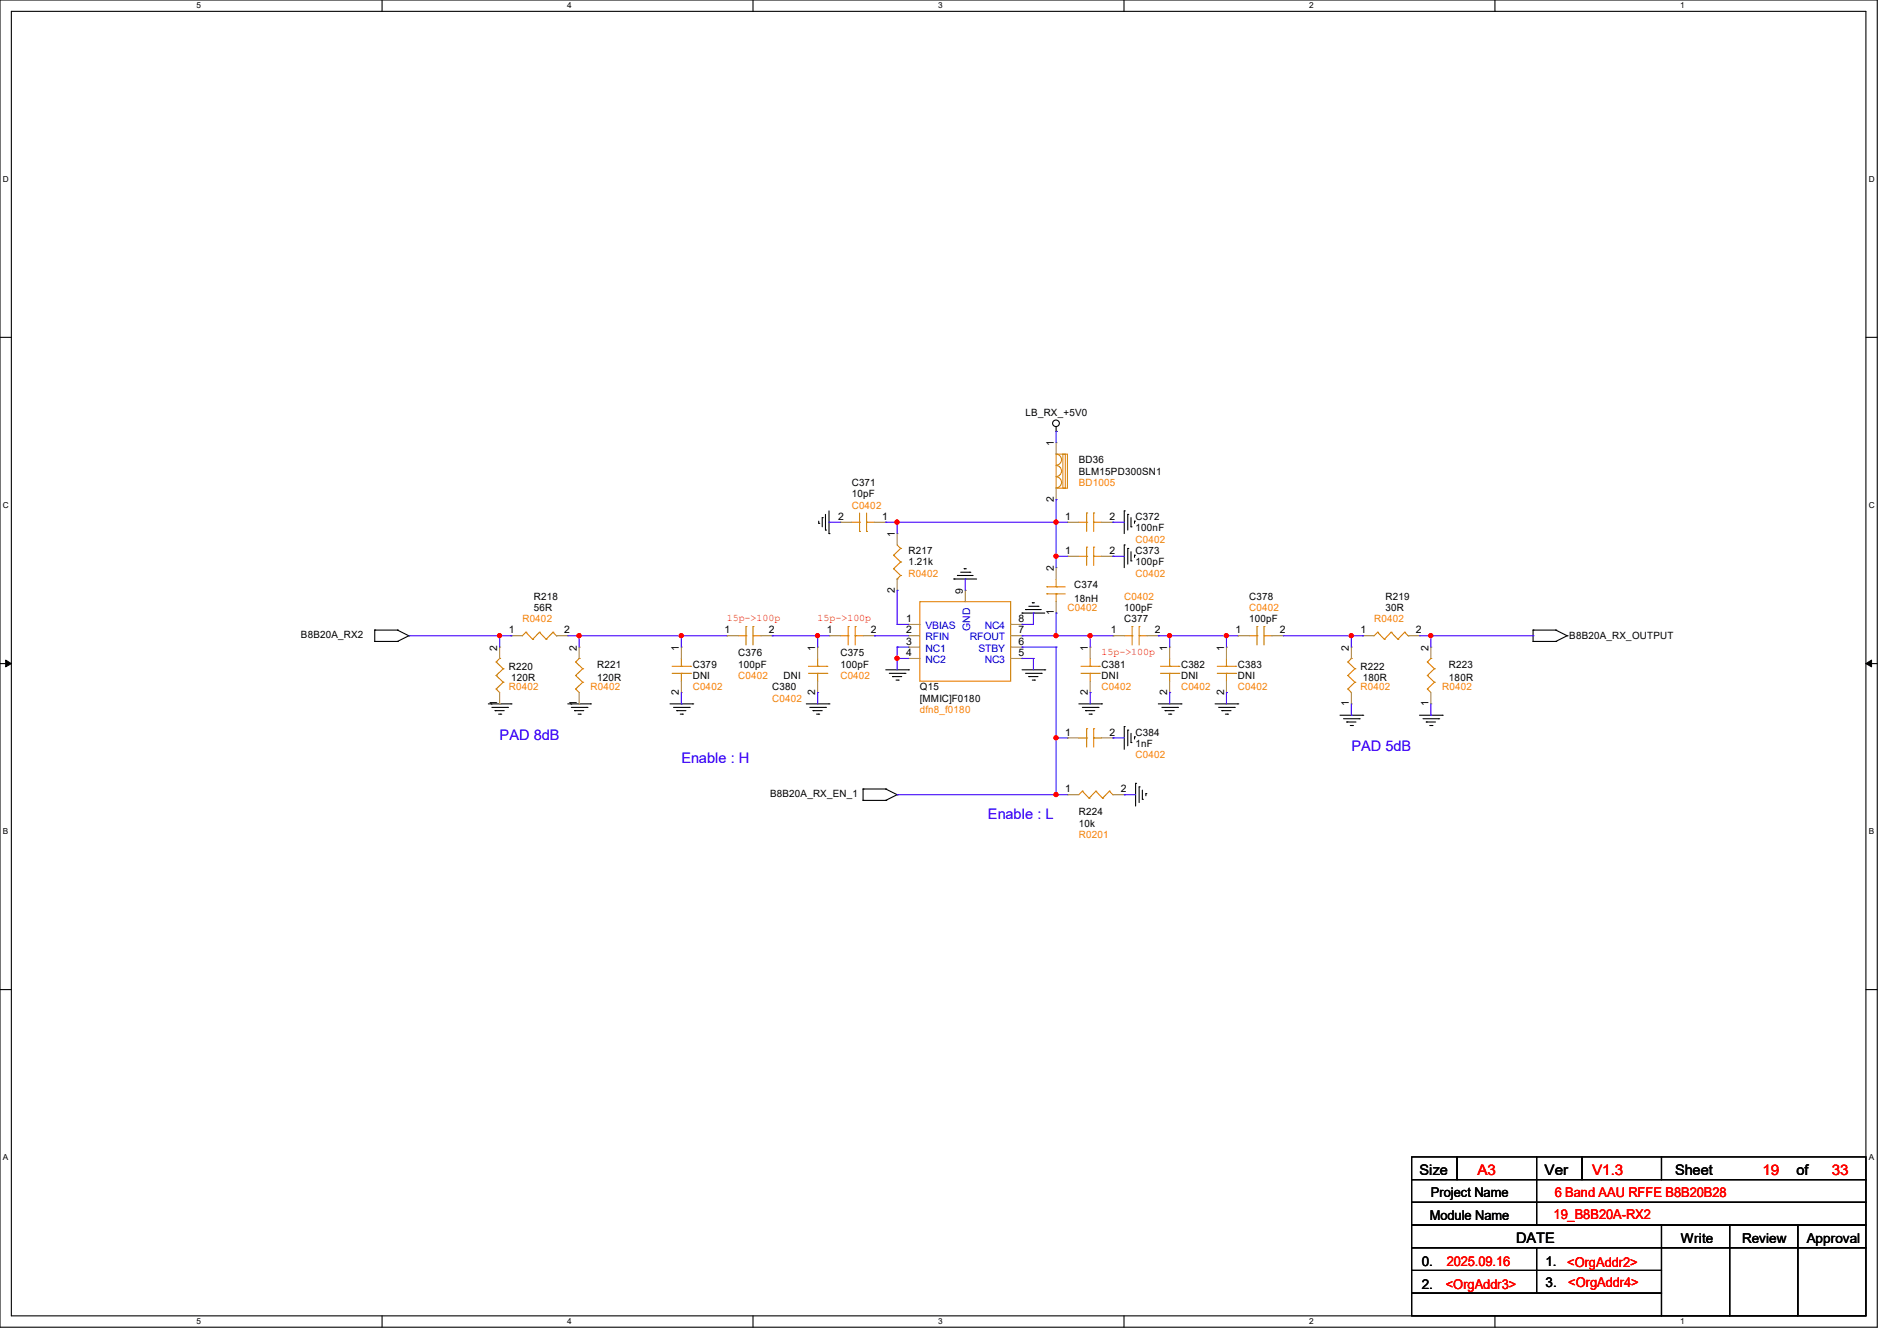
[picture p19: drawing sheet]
<svg xmlns="http://www.w3.org/2000/svg" width="297mm" height="210mm" viewBox="0 0 297 210" stroke-linecap="round" stroke-linejoin="round" font-family="sans-serif">
<defs><g id="words">
<g font-size="2.3" fill="#00f">
<text x="78.2" y="115.9">PAD 8dB</text>
<text x="106.7" y="119.4">Enable : H</text>
<text x="211.6" y="117.6">PAD 5dB</text>
<text x="154.7" y="128.3">Enable : L</text>
</g>
<g font-size="2.3">
<text x="222.2" y="184">Size</text>
<text x="241.8" y="184">Ver</text>
<text x="262.3" y="184">Sheet</text>
<text x="281.3" y="184">of</text>
<text x="237.4" y="194.6">DATE</text>
</g>
<g font-size="2.3" fill="#f00">
<text x="231.3" y="184">A3</text>
<text x="249.3" y="184">V1.3</text>
<text x="275.9" y="184">19</text>
<text x="286.8" y="184">33</text>
</g>
<g font-size="2.1">
<text x="223.9" y="191.1">Module Name</text>
<text x="224" y="187.4">Project Name</text>
<text x="263.1" y="194.7">Write</text>
<text x="272.7" y="194.7">Review</text>
<text x="282.9" y="194.7">Approval</text>
<text x="222.6" y="198.2">0.</text>
<text x="222.6" y="201.8">2.</text>
<text x="242" y="198.2">1.</text>
<text x="242" y="201.6">3.</text>
</g>
<g font-size="2.1" fill="#f00">
<text x="243.2" y="191">19_B8B20A-RX2</text>
<text x="243.4" y="187.4">6 Band AAU RFFE B8B20B28</text>
<text x="226.4" y="201.8">&lt;OrgAddr3&gt;</text>
<text x="226.5" y="198.2">2025.09.16</text>
<text x="245.4" y="198.4">&lt;OrgAddr2&gt;</text>
<text x="245.5" y="201.6">&lt;OrgAddr4&gt;</text>
</g>
<g font-size="1.6">
<text x="160.6" y="65.1">LB_RX_+5V0</text>
<text x="165" y="69.9" transform="rotate(-90 165 69.9)">1</text>
<text x="133.3" y="76.1">C371</text>
<text x="133.3" y="77.9">10pF</text>
<text x="168.9" y="72.6">BD36</text>
<text x="168.9" y="74.3">BLM15PD300SN1</text>
<text x="131.2" y="81.4">2</text>
<text x="138.1" y="81.4">1</text>
<text x="165" y="78.6" transform="rotate(-90 165 78.6)">2</text>
<text x="166.8" y="81.4">1</text>
<text x="173.7" y="81.4">2</text>
<text x="177.8" y="81.4">C372</text>
<text x="177.8" y="83.2">100nF</text>
<text x="140.1" y="84.1" transform="rotate(-90 140.1 84.1)">1</text>
<text x="142.2" y="86.8">R217</text>
<text x="142.2" y="88.6">1.21k</text>
<text x="165" y="89.4" transform="rotate(-90 165 89.4)">2</text>
<text x="166.8" y="86.7">1</text>
<text x="173.7" y="86.7">2</text>
<text x="177.8" y="86.8">C373</text>
<text x="177.8" y="88.6">100pF</text>
<text x="83.6" y="93.9">R218</text>
<text x="83.6" y="95.7">56R</text>
<text x="140.1" y="92.8" transform="rotate(-90 140.1 92.8)">2</text>
<text x="150.8" y="93" transform="rotate(-90 150.8 93)">9</text>
<text x="168.2" y="92.1">C374</text>
<text x="168.2" y="94.2">18nH</text>
<text x="176" y="95.7">100pF</text>
<text x="195.6" y="93.9">C378</text>
<text x="216.9" y="93.9">R219</text>
<text x="216.9" y="95.7">30R</text>
<text x="47.1" y="99.9">B8B20A_RX2</text>
<text x="77.9" y="101.9" transform="rotate(-90 77.9 101.9)">2</text>
<text x="79.7" y="99.2">1</text>
<text x="88.3" y="99.2">2</text>
<text x="90.3" y="101.9" transform="rotate(-90 90.3 101.9)">2</text>
<text x="106.3" y="101.9" transform="rotate(-90 106.3 101.9)">1</text>
<text x="113.5" y="99.2">1</text>
<text x="120.4" y="99.2">2</text>
<text x="127.6" y="101.9" transform="rotate(-90 127.6 101.9)">1</text>
<text x="129.5" y="99.2">1</text>
<text x="136.4" y="99.2">2</text>
<text x="141.9" y="97.4">1</text>
<text x="141.9" y="99.2">2</text>
<text x="141.9" y="101">3</text>
<text x="159.5" y="101">6</text>
<text x="159.5" y="99.2">7</text>
<text x="159.5" y="97.4">8</text>
<text x="165" y="96.3" transform="rotate(-90 165 96.3)">1</text>
<text x="170.3" y="101.9" transform="rotate(-90 170.3 101.9)">1</text>
<text x="173.9" y="99.2">1</text>
<text x="176" y="97.4">C377</text>
<text x="180.8" y="99.2">2</text>
<text x="182.8" y="101.9" transform="rotate(-90 182.8 101.9)">1</text>
<text x="191.6" y="101.9" transform="rotate(-90 191.6 101.9)">1</text>
<text x="193.5" y="99.2">1</text>
<text x="195.6" y="97.4">100pF</text>
<text x="200.4" y="99.2">2</text>
<text x="211.2" y="101.9" transform="rotate(-90 211.2 101.9)">2</text>
<text x="213" y="99.2">1</text>
<text x="221.7" y="99.2">2</text>
<text x="223.7" y="101.9" transform="rotate(-90 223.7 101.9)">2</text>
<text x="245.7" y="100.1">B8B20A_RX_OUTPUT</text>
<text x="79.7" y="104.9">R220</text>
<text x="80" y="106.7">120R</text>
<text x="93.5" y="104.6">R221</text>
<text x="93.5" y="106.7">120R</text>
<text x="108.5" y="104.6">C379</text>
<text x="108.5" y="106.3">DNI</text>
<text x="115.6" y="102.8">C376</text>
<text x="115.6" y="104.6">100pF</text>
<text x="122.7" y="106.3">DNI</text>
<text x="131.6" y="102.8">C375</text>
<text x="131.6" y="104.6">100pF</text>
<text x="141.9" y="102.7">4</text>
<text x="159.5" y="102.7">5</text>
<text x="172.5" y="104.6">C381</text>
<text x="172.5" y="106.3">DNI</text>
<text x="184.9" y="104.6">C382</text>
<text x="184.9" y="106.3">DNI</text>
<text x="193.8" y="104.6">C383</text>
<text x="193.8" y="106.3">DNI</text>
<text x="213" y="104.9">R222</text>
<text x="213.4" y="106.7">180R</text>
<text x="226.9" y="104.6">R223</text>
<text x="226.9" y="106.7">180R</text>
<text x="77.9" y="110.6" transform="rotate(-90 77.9 110.6)">1</text>
<text x="90.3" y="110.6" transform="rotate(-90 90.3 110.6)">1</text>
<text x="106.3" y="108.8" transform="rotate(-90 106.3 108.8)">2</text>
<text x="120.9" y="108.1">C380</text>
<text x="127.6" y="108.8" transform="rotate(-90 127.6 108.8)">2</text>
<text x="144" y="108.1">Q15</text>
<text x="144" y="109.9">[MMIC]F0180</text>
<text x="170.3" y="108.8" transform="rotate(-90 170.3 108.8)">2</text>
<text x="182.8" y="108.8" transform="rotate(-90 182.8 108.8)">2</text>
<text x="191.6" y="108.8" transform="rotate(-90 191.6 108.8)">2</text>
<text x="211.2" y="110.6" transform="rotate(-90 211.2 110.6)">1</text>
<text x="223.7" y="110.6" transform="rotate(-90 223.7 110.6)">1</text>
<text x="166.8" y="115.2">1</text>
<text x="173.7" y="115.2">2</text>
<text x="177.8" y="115.2">C384</text>
<text x="177.8" y="117">1nF</text>
<text x="120.6" y="124.8">B8B20A_RX_EN_1</text>
<text x="166.8" y="124.1">1</text>
<text x="175.5" y="124.1">2</text>
<text x="168.9" y="127.7">R224</text>
<text x="168.9" y="129.5">10k</text>
</g>
<g font-size="1.6" fill="#ff8000">
<text x="168.9" y="76.1">BD1005</text>
<text x="133.3" y="79.7">C0402</text>
<text x="177.8" y="85">C0402</text>
<text x="142.2" y="90.3">R0402</text>
<text x="167.1" y="95.7">C0402</text>
<text x="176" y="93.9">C0402</text>
<text x="177.8" y="90.3">C0402</text>
<text x="195.6" y="95.7">C0402</text>
<text x="81.8" y="97.4">R0402</text>
<text x="215.1" y="97.4">R0402</text>
<text x="115.6" y="106.3">C0402</text>
<text x="131.6" y="106.3">C0402</text>
<text x="79.7" y="108.1">R0402</text>
<text x="92.5" y="108.1">R0402</text>
<text x="108.5" y="108.1">C0402</text>
<text x="120.9" y="109.9">C0402</text>
<text x="144" y="111.7">dfn8_f0180</text>
<text x="172.5" y="108.1">C0402</text>
<text x="184.9" y="108.1">C0402</text>
<text x="193.8" y="108.1">C0402</text>
<text x="213" y="108.1">R0402</text>
<text x="225.8" y="108.1">R0402</text>
<text x="177.8" y="118.8">C0402</text>
<text x="168.9" y="131.2">R0201</text>
</g>
<g font-size="1.6" fill="#f00">
<text x="113.8" y="97.2">15p-&gt;100p</text>
<text x="128" y="97.2">15p-&gt;100p</text>
<text x="172.5" y="102.6">15p-&gt;100p</text>
</g>
<g font-size="1.6" fill="#00c">
<text x="144.9" y="98.5">VBIAS</text>
<text x="144.9" y="100.3">RFIN</text>
<text x="151.8" y="100.3">RFOUT</text>
<text x="151.9" y="98.8" transform="rotate(-90 151.9 98.8)">GND</text>
<text x="154.2" y="98.5">NC4</text>
<text x="144.9" y="102.1">NC1</text>
<text x="144.9" y="103.8">NC2</text>
<text x="153.2" y="102.1">STBY</text>
<text x="154.2" y="103.8">NC3</text>
</g>
<g font-size="1.3">
<text x="30.8" y="1.3">5</text>
<text x="88.8" y="1.3">4</text>
<text x="146.9" y="1.3">3</text>
<text x="205" y="1.3">2</text>
<text x="263.1" y="1.3">1</text>
<text x=".5" y="28.4">D</text>
<text x="292.6" y="28.4">D</text>
<text x=".5" y="79.5">C</text>
<text x="292.6" y="79.5">C</text>
<text x=".5" y="130.6">B</text>
<text x="292.6" y="130.6">B</text>
<text x=".5" y="181.7">A</text>
<text x="292.6" y="181.7">A</text>
<text x="30.8" y="207.4">5</text>
<text x="88.8" y="207.4">4</text>
<text x="146.9" y="207.4">3</text>
<text x="205" y="207.4">2</text>
<text x="263.1" y="207.4">1</text>
</g>
</g></defs>
<path d="M0 0h293.9v207.9h-293.9zM1.8 1.8h290.3v204.3h-290.3z" fill="none" stroke="#000" stroke-width=".17"/>
<g fill="#fff">
<path d="M30.8 .2h.7v1.4h-.7z"/>
<path d="M30.8 206.2h.7v1.4h-.7z"/>
</g>
<path d="M59.8 0v1.8M59.8 206.1v1.8" fill="none" stroke="#000" stroke-width=".17"/>
<g fill="#fff">
<path d="M88.8 .2h.7v1.4h-.7z"/>
<path d="M88.8 206.2h.7v1.4h-.7z"/>
</g>
<path d="M117.9 0v1.8M117.9 206.1v1.8" fill="none" stroke="#000" stroke-width=".17"/>
<g fill="#fff">
<path d="M146.9 .2h.7v1.4h-.7z"/>
<path d="M146.9 206.2h.7v1.4h-.7z"/>
</g>
<path d="M176 0v1.8M176 206.1v1.8" fill="none" stroke="#000" stroke-width=".17"/>
<g fill="#fff">
<path d="M205 .2h.7v1.4h-.7z"/>
<path d="M205 206.2h.7v1.4h-.7z"/>
</g>
<path d="M234.1 0v1.8M234.1 206.1v1.8" fill="none" stroke="#000" stroke-width=".17"/>
<g fill="#fff">
<path d="M263.1 .2h.6v1.4h-.6z"/>
<path d="M263.1 206.2h.6v1.4h-.6z"/>
<path d="M.5 27.3h.9v1.4h-.9z"/>
<path d="M292.6 27.3h.9v1.4h-.9z"/>
<path d="M.5 78.4h.9v1.4h-.9z"/>
<path d="M292.6 78.4h.9v1.4h-.9z"/>
</g>
<path d="M0 52.8h1.8M292.1 52.8h1.8" fill="none" stroke="#000" stroke-width=".17"/>
<g fill="#fff">
<path d="M.5 129.5h.8v1.4h-.8z"/>
<path d="M292.6 129.5h.8v1.4h-.8z"/>
</g>
<path d="M0 103.9h1.8M292.1 103.9h1.8" fill="none" stroke="#000" stroke-width=".17"/>
<path d="M.9 103.4l.9 .5-.9 .5zM292.1 103.9l.9-.5v1z" fill="#000" stroke="#000" stroke-width=".16"/>
<g fill="#fff">
<path d="M.5 180.5h.8v1.4h-.8z"/>
<path d="M292.6 180.5h.8v1.4h-.8z"/>
</g>
<g fill="none" stroke="#000" stroke-width=".17">
<path d="M165.4 67.6h.1M165.4 66.8v.8M58.7 98.7h.1M58.7 98.7h3.5M58.7 98.7v1.8M62.2 98.7h.1M62.2 98.7l1.8 .9M64 99.6h.1M64 99.6l-1.8 .9M128.2 82h.1M128.2 81.6v.4M128.7 81.1h.1"/>
<path d="M128.7 81.1v1.4M129.2 83h.1M129.2 80.6v2.4M129.8 83.6h.1M129.8 80v3.6M149.4 90.7h.1M149.4 90.7h3.5M149.9 90.1h.1M149.9 90.1h2.5M150.4 89.6h1.4M151 89.1h.1M151 89.1h.3"/>
<path d="M151.8 89.6h.1M160 96h.1M160 96h3.6M160.6 95.5h.1M160.6 95.5h2.4M161.1 95h1.4M161.6 94.4h.1M161.6 94.4h.4M162.5 95h.1M176 85.3h.1M176 80h.1M176 80v3.6"/>
<path d="M176 85.3v3.6M176.6 85.9h.1M176.6 80.6h.1M176.6 80.6v2.4M176.6 85.9v2.4M177.1 87.8h.1M177.1 82.5h.1M177.1 81.1v1.4M177.1 86.4v1.4M177.6 87h.1M177.6 81.6h.1M177.6 81.6v.4"/>
<path d="M177.6 87v.3M240 98.7h.1M240 98.7h3.6M240 98.7v1.8M243.6 98.7h.1M243.6 98.7l1.8 .9M245.4 99.6h.1M245.4 99.6l-1.8 .9M58.7 100.5h.1M58.7 100.5h3.5M62.2 100.5h.1M76.5 110.2h3.5"/>
<path d="M77 110.8h2.5M77.5 111.3h.1M77.5 111.3h1.5M78.1 111.8h.3M78.4 111.8h.1M79.5 110.8h.1M80 110.2h.1M88.9 110.2h3.6M89.5 110.8h2.4M90 111.3h.1M90 111.3h1.4M90.5 111.8h.3"/>
<path d="M90.8 111.8h.1M91.9 110.8h.1M92.5 110.2h.1M104.9 110.2h3.6M105.5 110.8h2.4M106 111.3h.1M106 111.3h1.4M106.5 111.8h.3M106.8 111.8h.1M107.9 110.8h.1M108.5 110.2h.1M126.2 110.2h3.6"/>
<path d="M126.8 110.8h2.4M127.3 111.3h.1M127.3 111.3h1.4M127.8 111.8h.4M128.2 111.8h.1M129.2 110.8h.1M129.8 110.2h.1M138.7 104.9h3.5M139.2 105.5h2.5M139.7 106h.1M139.7 106h1.5M140.3 106.5h.3"/>
<path d="M140.6 106.5h.1M141.7 105.5h.1M142.2 104.9h.1M160 104.9h3.6M160.6 105.5h2.4M161.1 106h.1M161.1 106h1.4M161.6 106.5h.4M162 106.5h.1M163 105.5h.1M163.6 104.9h.1M168.9 110.2h3.6"/>
<path d="M169.5 110.8h2.4M170 111.3h.1M170 111.3h1.4M170.5 111.8h.4M170.9 111.8h.1M171.9 110.8h.1M172.5 110.2h.1M176 113.8h.1M176 113.8v3.5M176.6 114.3h.1M176.6 114.3v2.5M177.1 116.3h.1"/>
<path d="M177.1 114.9v1.4M177.6 115.4h.1M177.6 115.4v.3M181.4 110.2h3.5M181.9 110.8h2.5M182.4 111.3h.1M182.4 111.3h1.5M183 111.8h.3M183.3 111.8h.1M184.4 110.8h.1M184.9 110.2h.1M190.2 110.2h3.6"/>
<path d="M190.8 110.8h2.5M191.3 111.3h.1M191.3 111.3h1.4M191.9 111.8h.3M192.2 111.8h.1M193.3 110.8h.1M193.8 110.2h.1M209.8 112h3.6M210.4 112.6h2.4M210.9 113.1h.1M210.9 113.1h1.4M211.4 113.6h.4"/>
<path d="M211.8 113.6h.1M212.8 112.6h.1M213.4 112h.1M222.2 112h3.6M222.8 112.6h2.5M223.3 113.1h.1M223.3 113.1h1.4M223.9 113.6h.3M224.2 113.6h.1M225.3 112.6h.1M225.8 112h.1M240 100.5h.1"/>
<path d="M240 100.5h3.6M243.6 100.5h.1M135.1 125.3h.1M135.1 123.6h.1M135.1 123.6h3.6M135.1 125.3h3.6M135.1 123.6v1.7M138.7 123.6h.1M138.7 125.3h.1M138.7 123.6l1.8 .9M140.5 124.5h.1M140.5 124.5l-1.8 .8"/>
<path d="M177.8 122.7h.1M177.8 122.7v3.5M178.4 123.2h.1M178.4 123.2v2.5M178.9 125.2h.1M178.9 123.7v1.5M179.4 124.3h.1M179.4 124.3v.3M0 155h1.8M292.1 155h1.8M221 188.3h19.6v3.6h-19.6zM221 195.4h19.6v3.6h-19.6z"/>
<path d="M221 181.2h7.1v3.5h-7.1zM221 191.9h39.1v3.5h-39.1zM221 184.7h19.6v3.6h-19.6zM221 199h19.6v3.5h-19.6zM228.1 181.2h12.5v3.5h-12.5zM240.6 188.3h51.5v3.6h-51.5zM240.6 195.4h19.5v3.6h-19.5zM240.6 181.2h7.1v3.5h-7.1zM240.6 184.7h51.5v3.6h-51.5zM240.6 199h19.5v3.5h-19.5zM247.7 181.2h12.4v3.5h-12.4zM260.1 195.4h10.7v10.7h-10.7z"/>
<path d="M260.1 191.9h10.7v3.5h-10.7zM260.1 181.2h32v3.5h-32zM270.8 195.4h10.7v10.7h-10.7zM270.8 191.9h10.7v3.5h-10.7zM281.5 195.4h10.6v10.7h-10.6zM281.5 191.9h10.6v3.5h-10.6zM221 202.5h39.1v3.6h-39.1z"/>
<circle cx="165.3" cy="66.3" r=".52"/>
</g>
<g fill="none" stroke="#cc8006" stroke-width=".17">
<path d="M165.4 71.1h1.7v5.4h-1.7zM165.4 71.1a.87 .87 0 0 1 .8 .9 .87 .87 0 0 1-.8 .9M165.4 72.9a.87 .87 0 0 1 .8 .9 .87 .87 0 0 1-.8 .8M165.4 74.7a.87 .87 0 0 1 .8 .8 .87 .87 0 0 1-.8 .9M166.4 71.1h.4v5.4h-.4zM82.3 99h.1M82.3 99l-.5 .6M82.3 99l1.1 1.1M84.5 99h.1M84.5 99l-1.1 1.1M84.5 99l1 1.1M86.6 99h.1"/>
<path d="M86.6 99l-1.1 1.1M86.6 99l.5 .6M87.1 99.6h.1M115.6 99.6h1.2M116.8 99.6h.1M116.8 98.1h.1M116.8 98.1v2.9M117.9 98.1h.1M117.9 99.6h.1M117.9 99.6h1.2M117.9 98.1v2.9M131.6 99.6h1.2"/>
<path d="M132.8 99.6h.1M132.8 98.1h.1M132.8 98.1v2.9M133.3 81.8h1.3M133.9 98.1h.1M133.9 99.6h.1M133.9 99.6h1.2M133.9 98.1v2.9M134.6 83.2h.1M134.6 81.8h.1M134.6 80.3v2.9M135.7 81.8h.1"/>
<path d="M135.7 83.2h.1M135.7 81.8h1.2M135.7 80.3v2.9M139.9 87h.1M139.9 89.1h.1M139.9 87l1.1 1M139.9 89.1l1.1 1M140.5 90.7h.1M140.5 85.3l.5 .6M141 85.9h.1M141 88h.1M141 90.1h.1"/>
<path d="M141 85.9l-1.1 1.1M141 88l-1.1 1.1M141 90.1l-.5 .6M144 94.2h14.2v12.5h-14.2zM163.9 91.9h.1M163.9 93h.1M163.9 91.9h2.9M163.9 93h2.9M165.4 93h.1M165.4 91.9h.1M165.4 90.7v1.2M165.4 93v1.2"/>
<path d="M168.9 87.1h1.2M168.9 81.8h1.2M170.1 87.1h.1M170.1 85.7h.1M170.1 81.8h.1M170.1 80.3h.1M170.1 80.3v2.9M170.1 85.7v2.9M171.2 85.7h.1M171.2 87.1h.1M171.2 80.3h.1M171.2 81.8h.1"/>
<path d="M171.2 80.3v2.9M171.2 85.7v2.9M171.2 87.1h1.3M171.2 81.8h1.3M176 99.6h1.2M177.2 99.6h.1M177.2 98.1h.1M177.2 98.1v2.9M178.4 98.1h.1M178.4 99.6h.1M178.4 99.6h1.2M178.4 98.1v2.9"/>
<path d="M195.6 99.6h1.2M196.8 99.6h.1M196.8 98.1h.1M196.8 98.1v2.9M197.9 98.1h.1M197.9 99.6h.1M197.9 98.1v2.9M197.9 99.6h1.2M215.7 99h.1M215.7 99l-.6 .6M215.7 99l1 1.1M217.8 99h.1"/>
<path d="M217.8 99l-1.1 1.1M217.8 99l1.1 1.1M219.9 99h.1M219.9 99l-1 1.1M219.9 99l.6 .6M220.5 99.6h.1M77.7 107.9h.1M77.7 105.8h.1M77.7 103.7h.1M77.7 107.9l.5 .6M77.7 105.8l1.1 1M77.7 103.7l1.1 1"/>
<path d="M78.2 103.1h.1M78.2 103.1l-.5 .6M78.8 106.8h.1M78.8 104.7h.1M78.8 106.8l-1.1 1.1M78.8 104.7l-1.1 1.1M83.4 100.1h.1M85.5 100.1h.1M90.1 107.9h.1M90.1 105.8h.1M90.1 103.7h.1M90.1 107.9l.6 .6"/>
<path d="M90.1 105.8l1.1 1M90.1 103.7l1.1 1M90.7 103.1h.1M90.7 103.1l-.6 .6M91.2 106.8h.1M91.2 104.7h.1M91.2 106.8l-1.1 1.1M91.2 104.7l-1.1 1.1M105.2 105.5h2.9M105.2 104.4h2.9M106.7 104.4h.1M106.7 105.5h.1"/>
<path d="M106.7 103.1v1.3M106.7 105.5v1.2M108.1 105.5h.1M108.1 104.4h.1M126.6 105.5h2.9M126.6 104.4h2.9M128 104.4h.1M128 105.5h.1M128 103.1v1.3M128 105.5v1.2M129.5 105.5h.1M129.5 104.4h.1"/>
<path d="M168.9 115.6h1.2M169.2 105.5h2.9M169.2 104.4h2.9M170.1 115.6h.1M170.1 114.1h.1M170.1 114.1v2.9M170.7 104.4h.1M170.7 105.5h.1M170.7 103.1v1.3M170.7 105.5v1.2M171.2 114.1h.1M171.2 115.6h.1"/>
<path d="M171.2 114.1v2.9M171.2 115.6h1.3M172.1 105.5h.1M172.1 104.4h.1M181.7 105.5h2.9M181.7 104.4h2.9M183.1 104.4h.1M183.1 105.5h.1M183.1 103.1v1.3M183.1 105.5v1.2M184.6 105.5h.1M184.6 104.4h.1"/>
<path d="M190.6 105.5h2.9M190.6 104.4h2.9M192 104.4h.1M192 105.5h.1M192 103.1v1.3M192 105.5v1.2M193.5 105.5h.1M193.5 104.4h.1M211 107.9h.1M211 105.8h.1M211 103.7h.1M211 107.9l.6 .6"/>
<path d="M211 105.8l1.1 1M211 103.7l1.1 1M211.6 103.1h.1M211.6 103.1l-.6 .6M212.1 106.8h.1M212.1 104.7h.1M212.1 106.8l-1.1 1.1M212.1 104.7l-1.1 1.1M216.7 100.1h.1M218.9 100.1h.1M223.5 107.9h.1M223.5 105.8h.1"/>
<path d="M223.5 103.7h.1M223.5 107.9l.5 .6M223.5 105.8l1.1 1M223.5 103.7l1.1 1M224 103.1h.1M224 103.1l-.5 .6M224.6 106.8h.1M224.6 104.7h.1M224.6 106.8l-1.1 1.1M224.6 104.7l-1.1 1.1M169.5 123.9h.1M169.5 123.9l-.6 .6"/>
<path d="M169.5 123.9l1 1.1M170.5 125h.1M171.6 123.9h.1M171.6 123.9l-1.1 1.1M171.6 123.9l1 1.1M172.6 125h.1M173.7 123.9h.1M173.7 123.9l-1.1 1.1M173.7 123.9l.5 .6M174.2 124.5h.1"/>
</g>
<g fill="none" stroke="#a84" stroke-width=".17">
<path d="M165.4 69.3h.1M165.4 78.2h.1M165.4 69.3v1.8M165.4 76.5v1.7M80 99.6h.1M80 99.6h1.8M87.1 99.6h1.8M88.9 99.6h.1M113.8 99.6h.1M113.8 99.6h1.8M119.1 99.6h1.8M120.9 99.6h.1"/>
<path d="M129.8 99.6h.1M129.8 99.6h1.8M131.6 81.8h.1M131.6 81.8h1.7M135.1 99.6h1.8M136.9 99.6h.1M136.9 81.8h1.8M138.7 81.8h.1M140.5 83.6h.1M140.5 92.5h.1M140.5 83.6v1.7M140.5 90.7v1.8"/>
<path d="M142.2 97.8h.1M142.2 99.6h.1M142.2 99.6h1.8M142.2 97.8h1.8M151.1 92.5h.1M151.1 92.5v1.7M158.2 99.6h1.8M158.2 97.8h1.8M160 99.6h.1M160 97.8h.1M165.4 96h.1M165.4 88.9h.1"/>
<path d="M165.4 88.9v1.8M165.4 94.2v1.8M167.1 87.1h.1M167.1 81.8h.1M167.1 87.1h1.8M167.1 81.8h1.8M172.5 87.1h1.7M172.5 81.8h1.7M174.2 87.1h.1M174.2 81.8h.1M174.2 99.6h.1M174.2 99.6h1.8"/>
<path d="M179.6 99.6h1.8M181.4 99.6h.1M193.8 99.6h.1M193.8 99.6h1.8M199.1 99.6h1.8M200.9 99.6h.1M213.4 99.6h.1M213.4 99.6h1.7M220.5 99.6h1.7M222.2 99.6h.1M78.2 110.2h.1M78.2 101.3h.1"/>
<path d="M78.2 101.3v1.8M78.2 108.5v1.7M90.7 110.2h.1M90.7 101.3h.1M90.7 101.3v1.8M90.7 108.5v1.7M106.7 101.3h.1M106.7 108.5h.1M106.7 101.3v1.8M106.7 106.7v1.8M128 101.3h.1M128 108.5h.1"/>
<path d="M128 101.3v1.8M128 106.7v1.8M142.2 101.3h.1M142.2 103.1h.1M142.2 101.3h1.8M142.2 103.1h1.8M158.2 101.3h1.8M158.2 103.1h1.8M160 103.1h.1M160 101.3h.1M167.1 115.6h.1M167.1 115.6h1.8"/>
<path d="M170.7 101.3h.1M170.7 108.5h.1M170.7 101.3v1.8M170.7 106.7v1.8M172.5 115.6h1.7M174.2 115.6h.1M183.1 101.3h.1M183.1 108.5h.1M183.1 101.3v1.8M183.1 106.7v1.8M192 101.3h.1M192 108.5h.1"/>
<path d="M192 101.3v1.8M192 106.7v1.8M211.6 110.2h.1M211.6 101.3h.1M211.6 101.3v1.8M211.6 108.5v1.7M224 110.2h.1M224 101.3h.1M224 101.3v1.8M224 108.5v1.7M167.1 124.5h.1M167.1 124.5h1.8"/>
<path d="M174.2 124.5h1.8M176 124.5h.1"/>
</g>
<g fill="none" stroke="#4200ff" stroke-width=".17">
<path d="M165.4 78.2h.1M165.4 67.6h.1M165.4 67.6v1.7M165.4 78.2v10.7M64 99.6h16M78.2 99.6h.1M78.2 99.6v1.7M80 99.6h.1M88.9 99.6h24.9M90.7 99.6h.1M90.7 99.6v1.7M106.7 99.6h.1"/>
<path d="M106.7 99.6v1.7M120.9 99.6h.1M120.9 99.6h8.9M128 99.6h.1M128 99.6v1.7M129.8 81.8h.1M129.8 81.8h1.8M136.9 99.6h.1M136.9 99.6h5.3M138.7 81.8h.1M138.7 81.8h28.4M140.5 92.5h.1"/>
<path d="M140.5 81.8h.1M140.5 97.8h.1M140.5 81.8v1.8M140.5 92.5v5.3M140.5 97.8h1.7M151.1 90.7h.1M151.1 90.7v1.8M160 97.8h.1M160 99.6h.1M160 99.6h14.2M161.8 96h.1M161.8 96v1.8h-1.8"/>
<path d="M165.4 87.1h.1M165.4 96h.1M165.4 81.8h.1M165.4 99.6h.1M165.4 96v3.6M165.4 87.1h1.7M170.7 99.6h.1M170.7 99.6v1.7M174.2 87.1h.1M174.2 81.8h.1M174.2 81.8h1.8M174.2 87.1h1.8"/>
<path d="M181.4 99.6h.1M181.4 99.6h12.4M183.1 99.6h.1M183.1 99.6v1.7M192 99.6h.1M192 99.6v1.7M200.9 99.6h12.5M211.6 99.6h.1M211.6 99.6v1.7M213.4 99.6h.1M222.2 99.6h17.8M224 99.6h.1"/>
<path d="M224 99.6v1.7M240 99.6h.1M106.7 110.2h.1M106.7 108.5v1.7M128 108.5h.1M128 108.5v1.7M140.5 101.3h.1M140.5 103.1h.1M140.5 101.3v3.6M140.5 101.3h1.7M140.5 103.1h1.7M160 101.3h.1"/>
<path d="M160 103.1h.1M160 101.3h5.4M160 103.1h1.8M161.8 103.1h.1M161.8 103.1v1.8M165.4 101.3h.1M165.4 115.6h.1M165.4 101.3v23.2M165.4 115.6h1.7M170.7 108.5h.1M170.7 108.5v1.7M174.2 115.6h.1"/>
<path d="M174.2 115.6h1.8M183.1 108.5h.1M183.1 108.5v1.7M192 108.5h.1M192 108.5v1.7M211.6 112h.1M211.6 110.2v1.8M224 112h.1M224 110.2v1.8M140.5 124.5h.1M140.5 124.5h26.6M165.4 124.5h.1"/>
<path d="M176 124.5h.1M176 124.5h1.8"/>
</g>
<g fill="#f00" stroke="#f00" stroke-width=".17">
<circle cx="165.3" cy="81.8" r=".32"/>
<circle cx="140.4" cy="81.8" r=".32"/>
<circle cx="140.4" cy="103.1" r=".32"/>
<circle cx="165.3" cy="115.5" r=".32"/>
<circle cx="192" cy="99.5" r=".32"/>
<circle cx="183.1" cy="99.5" r=".32"/>
<circle cx="106.7" cy="99.5" r=".32"/>
<circle cx="128" cy="99.5" r=".32"/>
<circle cx="165.3" cy="87.1" r=".32"/>
<circle cx="170.7" cy="99.5" r=".32"/>
<circle cx="165.3" cy="99.5" r=".32"/>
<circle cx="165.3" cy="124.4" r=".32"/>
<circle cx="78.2" cy="99.5" r=".32"/>
<circle cx="90.7" cy="99.5" r=".32"/>
<circle cx="211.6" cy="99.5" r=".32"/>
<circle cx="224" cy="99.5" r=".32"/>
</g>
<use href="#words"/>
</svg>
